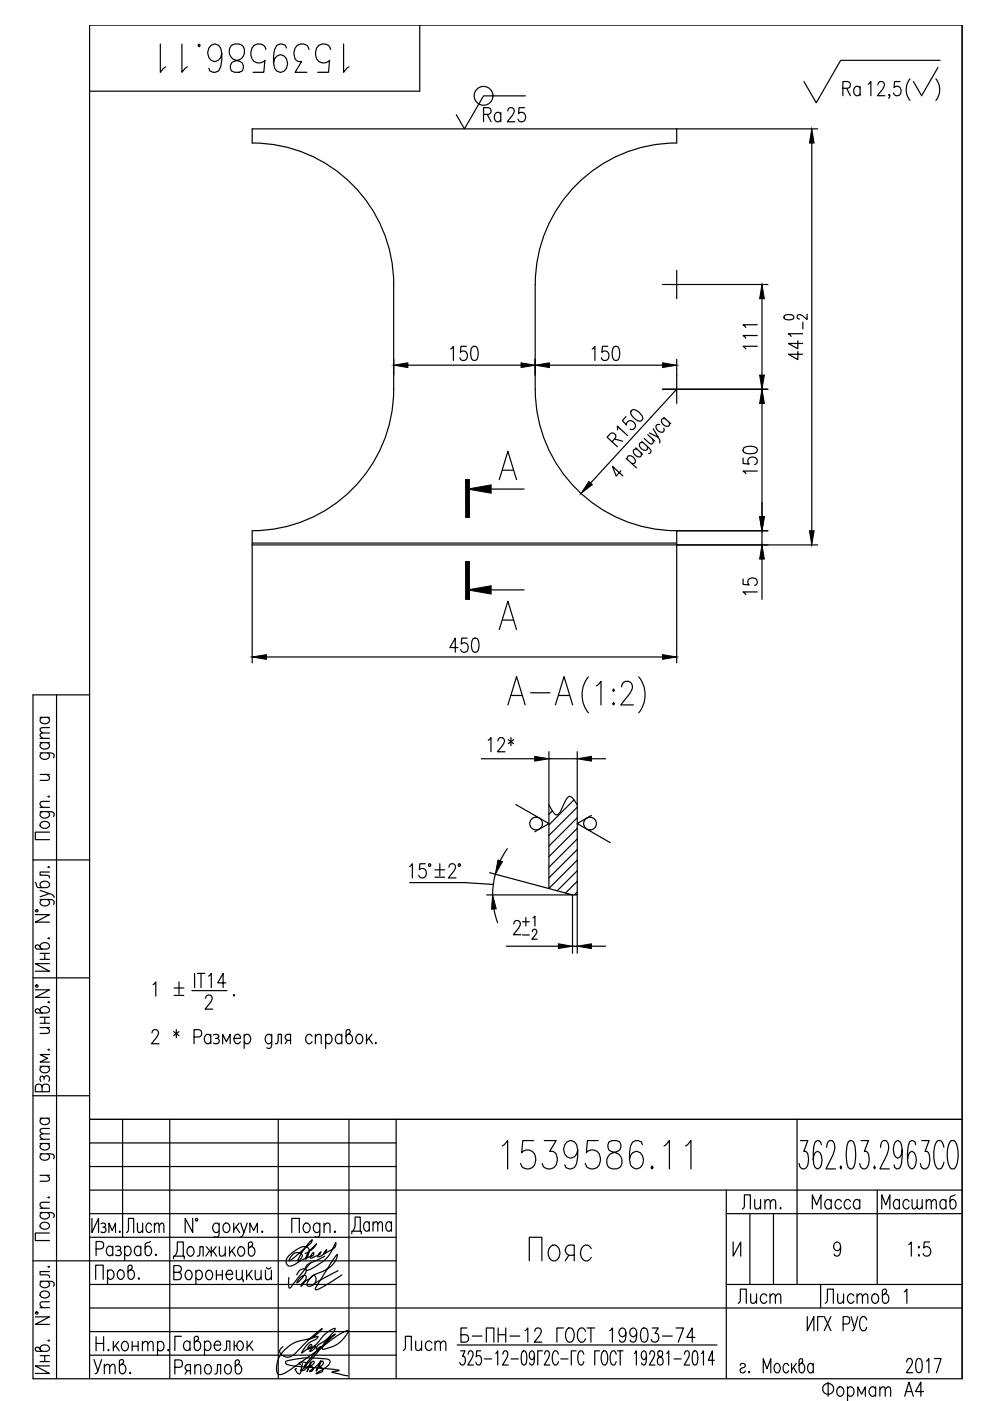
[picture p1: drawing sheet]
<svg xmlns="http://www.w3.org/2000/svg" width="210mm" height="297mm" viewBox="0 0 210 297" stroke-linecap="round" stroke-linejoin="round" font-family="sans-serif">
<defs><g id="words">
<g font-size="10.1">
<text x="32.8" y="16.6">1539586.11</text>
<text x="106.5" y="150.6">А-А</text>
<text x="105.1" y="249.1">1539586.11</text>
</g>
<text font-size="8.8" x="111.1" y="268.5">Пояс</text>
<text font-size="8.4" x="190.9" y="22.6">( )</text>
<text font-size="7.1" x="73.4" y="262.8">Дата</text>
<g font-size="6.6">
<text x="101.2" y="27.2">Ra</text>
<text x="161.6" y="101.6" transform="rotate(-90 161.6 101.6)">150</text>
<text x="161.6" y="127.4" transform="rotate(-90 161.6 127.4)">15</text>
<text x="155.2" y="277.6">Лист</text>
<text x="173.6" y="277.6">Листов</text>
</g>
<g font-size="6.2">
<text x="177.4" y="21.5">Ra</text>
<text x="94.2" y="77.6">150</text>
<text x="124.2" y="77.6">150</text>
<text x="94.2" y="139.3">450</text>
<text x="102.3" y="160.5">12*</text>
<text x="31.4" y="212.4">1 %%P .</text>
<text x="156.3" y="257.5">Лит.</text>
<text x="171.1" y="257.5">Масса</text>
<text x="185.6" y="257.5">Масштаб</text>
<text x="25.8" y="262.5">Лист</text>
<text x="191.6" y="267.4">1:5</text>
<text x="84.3" y="287.5">Лист</text>
<text x="18.7" y="292.5">Утв.</text>
<text x="36" y="292.5">Ряполов</text>
<text x="190.9" y="292.1">2017</text>
</g>
</g></defs>
<g fill="none" stroke="#000" stroke-width=".25">
<path d="M89 5.3v14h-70M186.1 18l.3-.6 .6-.1a.94 .94 0 0 1 .2 1.6l-1.2 1.4h1.6M199.3 12.8h-21.1l-5.1 9-2.6-4.5M111.2 22.8h-1.1l-.1 1.3a.87 .87 0 0 1 1-.2 .87 .87 0 0 1 .4 1.1 .82 .82 0 0 1-.6 .8 .82 .82 0 0 1-1-.6M111.4 20.3h-8.9l-4 7-1.8-3M143.5 27.3v3a30 30 0 0 0-30 30v22.2a30 30 0 0 0 30 30M172.1 30.3v82.2M173.4 27.3h-119.9v3a30 30 0 0 1 30 30v22.2a30 30 0 0 1-30 30v28M143.5 57.3v6M86.5 77.4h24M116.5 77.4h24M140.5 60.3h22.3"/>
<path d="M143.5 76.2v9.3M160.6 73.4h-3l.5 .6M160.6 71.1h-3l.5 .6M160.6 68.9h-3l.5 .5M161.6 63.3v16.2M166.3 66.9l.8-.2a.9 .9 0 0 1 1.2 .6 1.24 1.24 0 0 1-1.7 .4l-.4-.4zM169.2 74.5v1.7l-2-1.1h3M169.2 72.2v1.8l-2-1.2h3M170.2 70.8h-3l.5 .5M170.2 68.3v1.4M171.1 66.6v1.1l-1-.8-.7-.2-.4 .3v.3l.5 .3M106.5 99.7h2.3"/>
<path d="M129.8 93.7l.7-.8a.73 .73 0 0 0-.2-.9 .73 .73 0 0 0-.9-.1l-.7 .8 2.2 2M130.3 93.1l1.7 .4M130.9 91.1v-.8l2.2 2.1M131.7 99.8l-1.1 1.1-.8-2 2.3 2M132.7 88.3l-.7 .9 .8 .9a.87 .87 0 0 1 .6-.9 .87 .87 0 0 1 1.1 .4 .82 .82 0 0 1 .1 1.1 .82 .82 0 0 1-1 .3M132.7 97.2l2.3 2M133.1 97.5l-.1-.6a1.05 1.05 0 0 1 1.2-.1 1.05 1.05 0 0 1 .5 1l-.2 .4h-.6M134 87a1.47 1.47 0 0 1 1.7 .6l.6 1.1-.3 .5a1.46 1.46 0 0 1-1.7-.7l-.6-1zM134.8 95l1.4 1.3M135.1 95.3h-.6l-.2 .2a1.24 1.24 0 0 0 1.5 1.3l.2-.2-.1-.6M136.1 93.6l1.9 1.9v.4l-.4 .3M136.4 93.8l-.6 .1a1.04 1.04 0 0 0 0 1.1 1.04 1.04 0 0 0 1 .5l.5-.3-.1-.6"/>
<path d="M136.6 93l1.4 1.2 .5-.3-.1-.8M137.4 92.2l1.4 1.3M138.5 90.9l1.1 1.8-1.9-.9M139.6 92.7l.2 .5v.7M139.9 90h-.6a1.04 1.04 0 0 0 0 1.2 1.04 1.04 0 0 0 1 .4l.5-.2-.1-.6M140.5 82.5h22.3M140.7 88.5l1.5 1.3M141 88.8h-.5a1.02 1.02 0 0 0-.1 1 1.02 1.02 0 0 0 .9 .6l.4-.1 .2-.2v-.6M143.5 82.5l-18.3 19.9M161.6 85.5v24M53.5 115.5h119.9M53.5 115.1h90"/>
<path d="M104.1 103.7h7M105.9 101.7l1.8-6 1.8 6M143.5 112.5v28M143.5 112.5h19.3M161.6 112.5v3M161.6 118.5v8.6M56.5 139.3h84M104.1 125.1h7M105.9 133.5l1.8-6 1.8 6M106.5 131.5h2.3M8.5 159.6l2.7 .1 .3 .4-.2 .6M8.5 157.5h2"/>
<path d="M8.5 156.5h2M8.5 152.1h2M8.9 159.6l-.3 .3a.64 .64 0 0 0 .3 1 .99 .99 0 0 0 1.6-.8l-.4-.5M8.9 157.5a.67 .67 0 0 0-.4 .6 .67 .67 0 0 0 .4 .6 .91 .91 0 0 0 1.1 .1 .91 .91 0 0 0 .4-1.1l-.3-.2M8.9 152.1a.66 .66 0 0 0-.4 .6 .66 .66 0 0 0 .4 .6 .91 .91 0 0 0 1.1 .1 .91 .91 0 0 0 .4-1.1l-.3-.2M10.5 155.4l-1.9 .1-.1 .5 .6 .5M10.5 154.3l-1.9 .1-.1 .4 .6 .6M12 147.3v145M19 147.3h-12v145h197v-287h-185v287M116.4 159.4v29l6-6M122.4 159.4v11.3M126.5 145.4l.9-.9v5"/>
<path d="M130.1 146.1l.2 .3-.2 .2-.2-.2zM130.1 149l.2 .2-.2 .3-.2-.3zM131.8 145.6a1.22 1.22 0 0 1 .8-1.1h.7a1.29 1.29 0 0 1 .6 1.9l-.4 .7-1.9 2.4h2.7M135.4 143.5a6 6 0 0 1 0 7.6M8.5 172.1l2.7 .1 .3 .3-.2 .6M8.5 171.2h2M8.5 164.2h2M8.6 174.5a1.06 1.06 0 0 1 1.1-.3 1.06 1.06 0 0 1 .8 .9 1.05 1.05 0 0 1-1.1 .5 1.05 1.05 0 0 1-.9-.9zM8.9 172.1l-.3 .2a.64 .64 0 0 0 .3 1 .99 .99 0 0 0 1.6-.8l-.4-.4M9.9 164.2l.6 .6-.1 .5-1.9 .2M10.2 168.9l.2-.1 .1 .1-.1 .1zM10.5 176.4h-3v1.6h3"/>
<path d="M10.5 169.9l-1.9 .1-.1 .6 .6 .6M102 160.9h11.4M107.6 179.9l-1.5 2.6M109.4 170.6l7 4-3 1.7M116.4 170.7l.9 1.5a.75 .75 0 0 0 .7 .6 .75 .75 0 0 0 .8-.6l1.2-2.6a.79 .79 0 0 1 .7-.7 .79 .79 0 0 1 .8 .5l.9 1.3v19h-1v12.4M116.4 160.9h6M117.1 171.9l-.7 .8M121.7 169.6l-5.3 5.3M122.4 171.1l-6 6M122.4 173.4l-6 6M122.4 175.6l-6 6M122.4 177.9l-6 6"/>
<path d="M125.4 172.9l-3 1.7 7 4.1M125.4 160.9h3M7 182.3h12M7.5 193.9h3l-3 1.6h3M7.5 187.1l.4 1 2 .1a.65 .65 0 0 0 .6-.6 .65 .65 0 0 0-.4-.7 .91 .91 0 0 0-1.1 0 .91 .91 0 0 0-.4 1.1l.3 .2M7.6 192.9h.4v.4h-.4zM8.5 190.7l2.7 .1a.58 .58 0 0 1 .1 .9M8.5 188.8l2 .7-2 .6M8.9 190.7l-.1 .1a.59 .59 0 0 0-.2 .9 1.06 1.06 0 0 0 1.1 .4 1.06 1.06 0 0 0 .8-.9l-.4-.5M10.2 198.9l.2-.1 .1 .1-.1 .2zM10.2 183.9l.2-.2 .1 .2zM10.5 189.5l.6 .2 .4 .6"/>
<path d="M10.5 184.9h-2v.7l1.9 .1 .1 .4M86.9 187.1h11.7l6 .4M86.9 183.7l.5-.6v3M90.2 183.1h-1.2l-.1 1.3a.87 .87 0 0 1 1.1-.2 .87 .87 0 0 1 .4 1.1 .82 .82 0 0 1-.7 .8 .82 .82 0 0 1-.9-.5M92.2 184.4h2.1M92.2 186h2.1M93.2 183.1v2.6M95.2 183.9l.2-.6 .7-.2a.93 .93 0 0 1 .1 1.6l-1.1 1.4h1.6M103.8 185l17.6 4.7h-18.2M104.7 192.7l.8 2.9M105 185.3l-.4 1.9-.2 2.5M108.9 195.9l.3-.6 .7-.1a.94 .94 0 0 1 .1 1.6l-1.2 1.4h1.6"/>
<path d="M110.8 195.4h1.4M110.8 198.2h1.4M111.5 194.5v1.8M112.9 197.5l.3-.5h.3l.3 .4-.2 .7-.8 1h1.1M113 194.6l.4-.4v2.1M122.4 189.7v12.4M122.4 180.1l-6 6M122.4 184.6l-4.3 4.3M122.4 186.9l-2.5 2.4M122.4 189.1l-.6 .6M7 207.3h12M7.5 209.9h3l-3 1.6h3"/>
<path d="M7.6 208.9h.4v.3h-.4zM8.5 214.3a1 1 0 0 1 1-.9 1 1 0 0 1 1 .9l-.6 .5h-2.1l-.3-.4v-.3l.4-.2 .3 .1 .7 .8M8.5 217.9h2M8.5 215.7h2M8.5 216.9h2M8.5 200.8a1 1 0 0 1 1-1 1 1 0 0 1 1 1l-.6 .4h-2.1l-.3-.3v-.4l.4-.2 .3 .1 .7 .8M8.5 202.1h2M8.5 203.4h2M9.5 202.1v1.3M9.5 215.7v1.2M9.9 217.9l.6 .5-.1 .6-1.9 .1M10.2 212.5l.2-.1 .1 .1-.1 .1z"/>
<path d="M10.5 204.3h-3l3 1.6h-3M32.2 219l.3-.6 .6-.1a.93 .93 0 0 1 .2 1.6l-1.2 1.4h1.6M36.8 218.7l1.2 .9M37.4 218.3v1.7M38 218.7l-1.2 .9M41.1 219.9h1.1a.81 .81 0 0 0 .6-.8 .81 .81 0 0 0-.6-.8h-1.1v3M44.7 219.7l-.2-.3a.8 .8 0 0 0-1 .1 .8 .8 0 0 0-.2 .9l.1 .5 .5 .4h.3l.5-.4M44.7 219.3v2M45.3 219.4a.72 .72 0 0 1 1.1 .3l-.3 .5h-.4M51.8 219.7l.4-.4a1 1 0 0 1 1 1 1 1 0 0 1-1 1l-.4-.4M51.8 219.3v3M57.6 219.7l-.5-.4a1 1 0 0 0-.9 1 1 1 0 0 0 .9 1l.5-.4"/>
<path d="M57.6 219.3l-.1 2.7-.4 .3-.5-.1M66.2 219.7l-.5-.4a1 1 0 0 0-.9 1 1 1 0 0 0 .9 1l.5-.4M66.9 219.9l.5-.6 .6 .1 .1 1.9M66.9 219.3v2M69 219.7a.66 .66 0 0 1 .7-.4 .66 .66 0 0 1 .6 .4 1 1 0 0 1-.8 1.6l-.5-.4M69 219.3v3M72.5 219.7l-.3-.3a.8 .8 0 0 0-.9 .1 .8 .8 0 0 0-.2 .9l.1 .5 .5 .4h.3l.5-.4M72.5 219.3v2M73.8 219.3a1 1 0 0 1 1 1 1 1 0 0 1-1 1l-.4-.6v-2.1l.3-.3h.4l.2 .4-.1 .3-.8 .7M75.8 219.4l.2-.1a1 1 0 0 1 .9 1 1 1 0 0 1-.9 1 1.17 1.17 0 0 1-.2-1.9zM77.7 219.3v2M78.9 219.3l-1.2 1.4"/>
<path d="M107.4 200.6h11M121.4 200.6h1M125.4 200.6h3M7 232.3h12M8.5 226.1h2M8.5 237.1h2M8.9 237.1a.67 .67 0 0 0-.4 .6 .67 .67 0 0 0 .4 .6 .91 .91 0 0 0 1.1 .1 .91 .91 0 0 0 .4-1.1l-.3-.2M8.9 230.4a.73 .73 0 0 0-.7-.6 .73 .73 0 0 0-.7 .6v1.1h3v-1.1a.81 .81 0 0 0-.8-.6 .81 .81 0 0 0-.8 .6v1.1M8.9 226.1l-.4 .4a1 1 0 0 0 1 1 1 1 0 0 0 1-1l-.4-.4M9.3 228.5a.59 .59 0 0 1 .6-.5 .59 .59 0 0 1 .6 .5l-.1 .8M9.3 228.8l-.1-.5-.3-.2a.72 .72 0 0 0-.3 1.2M10.2 222.5h.3l-.1 .2z"/>
<path d="M10.5 239.3l-1.9 .1-.1 .4 .6 .6M10.5 223.6h-2l1.6 .8-1.6 .8h2M19 237.3h185M26 237.3v25M36 237.3v55M46.1 220.2a.59 .59 0 0 1 .4 .5 .59 .59 0 0 1-.4 .6l-.8-.2M47.2 221.3v-2l.8 1.6 .8-1.6v2M49.6 220.2h1.4a.67 .67 0 0 0-.4-.9 .67 .67 0 0 0-.9 .4 1 1 0 0 0 .8 1.6l.5-.4M58.4 221.3l.5-.2 .1-1.8h.7v2M59 237.3v55M60.9 220.6l-.4 .7M61.6 220.6l-.9-.2a.67 .67 0 0 1 .2-1.1h.7v2"/>
<path d="M74 237.3v55M78.2 220.2l.8 1.1M79.7 221l.1 .1-.1 .2-.2-.2zM84 237.3v55M169 237.3v35M8.5 257.1l2.7 .1a.58 .58 0 0 1 .1 .9M8.5 244.6l2.7 .1a.58 .58 0 0 1 .1 1M8.5 256.2h2M8.5 249.2h2M8.5 242.5h2M8.5 241.5h2M8.6 259.5a1.06 1.06 0 0 1 1.1-.3 1.06 1.06 0 0 1 .8 .9 1.05 1.05 0 0 1-1.1 .5 1.05 1.05 0 0 1-.9-.9z"/>
<path d="M8.9 257.1l-.1 .1a.59 .59 0 0 0-.2 .9 1.06 1.06 0 0 0 1.1 .3 1.06 1.06 0 0 0 .8-.9l-.4-.4M8.9 244.6l-.1 .1a.59 .59 0 0 0-.2 1 1.06 1.06 0 0 0 1.1 .3 1.06 1.06 0 0 0 .8-.9l-.4-.5M8.9 242.5a.67 .67 0 0 0-.4 .6 .67 .67 0 0 0 .4 .6 .91 .91 0 0 0 1.1 0 .91 .91 0 0 0 .4-1l-.3-.2M9.9 249.2l.6 .6-.1 .5-1.9 .2M10.2 253.9l.2-.1 .1 .1-.1 .1zM10.5 254.9l-1.9 .1-.1 .6 .6 .6M10.5 240.4l-1.9 .1-.1 .5 .6 .5M19 252.3h185M19 257.3h65M19 242.3h65M19 247.3h65M19.5 258.3v3l1.4-3v3"/>
<path d="M21.4 259.5a.6 .6 0 0 1 1 .3l-.3 .4h-.3M40.9 258.3v3l-1.6-3v3M41.5 258.4h.3v.4h-.3zM46.5 259.8l-.1-.2a.58 .58 0 0 0-1-.1 1.06 1.06 0 0 0-.3 1.1 1.06 1.06 0 0 0 .9 .7l.5-.4M46.5 259.3l-.1 2.7a.58 .58 0 0 1-1 .2M47.6 259.5a.8 .8 0 0 1 .9 .1 .8 .8 0 0 1 .2 .9 .8 .8 0 0 1-.9 .8 1.18 1.18 0 0 1-.2-1.8zM49.6 259.3v2M50.7 259.3l-1.1 1.4M51 259.3l.7 2 .7-2M64.6 259.5l.2-.2a1 1 0 0 1 1 1 1 1 0 0 1-1 1 1.17 1.17 0 0 1-.2-1.8zM67.8 259.8l-.4-.5a1 1 0 0 0-1 1 1 1 0 0 0 1 1l.4-.4M67.8 259.3l-.1 2.7-.3 .3-.6-.1"/>
<path d="M68.7 259.9l.6-.6 .6 .2 .1 1.8M68.7 259.3v2M154 257.3h50M154 252.3v40M159 257.3v15M164 257.3v15M169.7 241.8h1.6l-.9 2.3h.4a3.1 3.1 0 0 1 .2 3.4l-.4 .3h-.5l-.4-.3-.3-.8M174.1 242.7l-.1-.6-.4-.3-.8 .3a10.4 10.4 0 0 0-.2 4.9l.2 .5 .6 .3a2.29 2.29 0 0 0 .7-2.8l-.2-.6-.6-.3-.5 .3-.2 .6-.2 .8M175.3 243.3a1.63 1.63 0 0 1 .6-1.5h.5a1.95 1.95 0 0 1 .4 2.3l-1.7 3.7h2M178.3 247.3l.1 .2-.1 .3-.2-.3zM179.8 242.1l.5-.3h.3l.4 .3a8.5 8.5 0 0 1 0 5.4l-.4 .3-.8-.3a8.7 8.7 0 0 1 0-5.4zM182.6 241.8h1.5l-.8 2.3h.4a3.1 3.1 0 0 1 .1 3.4l-.4 .3h-.4l-.4-.3-.3-.8"/>
<path d="M185.4 247.3l.2 .2-.2 .3-.1-.3zM186 252.3v20M186.7 243.3a1.71 1.71 0 0 1 .6-1.5h.5a1.92 1.92 0 0 1 .5 2.3l-1.7 3.7h2M191.3 243.8l-.2 .9-.3 .6-.5 .2a2.29 2.29 0 0 1-.7-2.8l.2-.6 .5-.3 .5 .3a7.8 7.8 0 0 1 0 5.4l-.7 .3-.4-.3-.1-.5M194.1 242.7l-.1-.6-.4-.3h-.3l-.5 .3a10 10 0 0 0-.2 4.9l.2 .5 .6 .3a2.31 2.31 0 0 0 .7-2.8l-.3-.6-.5-.3-.5 .3-.2 .6-.2 .8M195.4 241.8h1.6l-.9 2.3h.5a3.1 3.1 0 0 1 .1 3.4l-.4 .3h-.5l-.4-.3-.3-.8M200.1 243.3l-.1-.6a1.01 1.01 0 0 0-1.1-.9 5.4 5.4 0 0 0 0 6 1.23 1.23 0 0 0 1.2-1.4M201.7 241.8a1.23 1.23 0 0 1 1.3 1.5 5.2 5.2 0 0 1-.7 4.5 1.24 1.24 0 0 1-1.3-1.4 5.1 5.1 0 0 1 .7-4.6zM7 267.3h77M7.5 279.2h3l-3 1.6h3M7.6 278.2h.4v.3h-.4zM8.5 271.6l2.7 .2a.58 .58 0 0 1 .1 .9"/>
<path d="M8.5 277.2h2M8.6 274.1a1.06 1.06 0 0 1 1.1-.4 1.06 1.06 0 0 1 .8 .9 1.05 1.05 0 0 1-1.1 .6 1.05 1.05 0 0 1-.9-.9zM8.9 271.6l-.1 .2a.59 .59 0 0 0-.2 .9 1.06 1.06 0 0 0 1.1 .3 1.06 1.06 0 0 0 .8-.9l-.4-.5M10.2 268.6l.2-.1 .1 .1-.1 .1zM10.5 261.4h-3v1.6h3M10.5 276l-1.9 .1-.1 .6 .6 .5M10.5 269.6h-2v.7l1.9 .1 .1 .5M19 277.3h185M19 262.3h65M19 272.3h65M20.3 271.2v-3h1.6v3M20.4 264.8h1a.81 .81 0 0 0 .6-.8 .81 .81 0 0 0-.6-.8h-1v3"/>
<path d="M22.1 260.2a.61 .61 0 0 1 .4 .5 .61 .61 0 0 1-.4 .6l-.7-.1M22.8 269.7a.67 .67 0 0 1 .6-.5 .67 .67 0 0 1 .7 .5 1.01 1.01 0 0 1-.8 1.5l-.5-.4M22.8 269.2v3M23.1 261.3v-2l.7 1.6 .7-1.6v2M23.9 264.7a.66 .66 0 0 0-.6-.5 .66 .66 0 0 0-.6 .5 .91 .91 0 0 0-.1 1.1 .91 .91 0 0 0 1.1 .3l.2-.3M23.9 264.2v2M24.5 264.4a.71 .71 0 0 1 1.1 .3l-.1 .2-.6 .2M25.2 269.4a.64 .64 0 0 1 1 .3 1.01 1.01 0 0 1-.8 1.5 1.19 1.19 0 0 1-.2-1.8zM25.3 265.1a.59 .59 0 0 1 .4 .5 .59 .59 0 0 1-.4 .6l-.8-.1M26.4 264.7l.5-.5a1 1 0 0 1 .9 1 1 1 0 0 1-.9 1l-.5-.4M26.4 264.2v3M27.6 269.2a1 1 0 0 1 .9 1 1 1 0 0 1-.9 1l-.5-.5v-2.2l.4-.3h.3l.3 .5-.2 .3-.8 .7"/>
<path d="M29.4 271v.2l-.1-.1zM29.9 264.7l-.5-.5a1 1 0 0 0-.9 1 1 1 0 0 0 .9 1l.5-.4M29.9 264.2v2M31.9 263.2l-1 .4-.1 2a.65 .65 0 0 0 .5 .6 .65 .65 0 0 0 .7-.4 1.01 1.01 0 0 0-.8-1.6l-.4 .5M33.1 265.9l.1 .2-.1 .1zM36.8 266.9v-.6h2.3v.6M36.9 269.8h1a.81 .81 0 0 1 .6 .7 .81 .81 0 0 1-.6 .8h-1v-3h1a.73 .73 0 0 1 .6 .7 .73 .73 0 0 1-.6 .8M37 266.3a3.1 3.1 0 0 0 .6-3h1.3v3M39.6 269.5a.8 .8 0 0 1 .9 .1 .8 .8 0 0 1 .2 .9 .8 .8 0 0 1-.9 .8 1.18 1.18 0 0 1-.2-1.8zM40 264.5a.64 .64 0 0 1 1 .2 1.01 1.01 0 0 1-.8 1.6 1.18 1.18 0 0 1-.2-1.8zM41.5 269.8a.66 .66 0 0 1 .7-.5 .66 .66 0 0 1 .6 .5 .99 .99 0 0 1-.8 1.5l-.5-.4M41.5 269.3v3"/>
<path d="M41.8 266.3l.5-.1 .1-1.9h.7v2M43.8 264.3l1 1.3 1-1.3M43.9 269.5l.3-.2a1 1 0 0 1 .9 1 1 1 0 0 1-.9 1 1.17 1.17 0 0 1-.3-1.8zM44.4 265.2l-.8 1.1M44.8 264.3v2M45.1 265.2l.8 1.1M45.9 270.3h1.2M45.9 269.3v2M46.5 264.3l.1 1.9 .6 .1 .6-.5M47.1 269.3v2M47.8 264.3v2M47.9 270.2h1.4a.67 .67 0 0 0-.4-.8 .67 .67 0 0 0-.9 .4 .99 .99 0 0 0 .9 1.5l.4-.4"/>
<path d="M48.7 264.3v2M49.1 265.2l.8 1.1M49.8 264.3l-1.1 1.5M50 260.2l.8 1.1M50.1 269.3l.1 1.9 .6 .1 .6-.6M50.7 264.5a.64 .64 0 0 1 1.1 .2 1.01 1.01 0 0 1-.8 1.6 1.18 1.18 0 0 1-.3-1.8zM51.4 269.3v2h.2v.5M51.7 261.3l-.4 .9-.4 .1M52.3 269.3v2M52.7 270.2l.8 1.1M53 261.3v-2l.8 1.6 .8-1.6v2M53.1 264.3a1 1 0 0 1 1 1 1 1 0 0 1-1 1l-.4-.5v-2.2l.3-.3h.4l.2 .5-.1 .2-.8 .7"/>
<path d="M53.4 269.3l-1.1 1.4M54.1 269.3l.1 1.9 .6 .1 .6-.6M55.4 269.3v2M55.6 261l.1 .2-.1 .1-.1-.1zM56.3 269.3l.1 1.9 .6 .1 .5-.6M56.5 268.7a.5 .5 0 0 0 .5 .3 .5 .5 0 0 0 .4-.3M57.5 269.3v2M61.9 261.3v-3h1.6v3M62.1 265.9a1.22 1.22 0 0 1 2 .4l-.2 .5a.69 .69 0 0 1-.7 .6 10.5 10.5 0 0 1 3-4.5l-.4 .8-3.6 3-.9 .6 .2-.5zM62.9 270.3a1.5 1.5 0 0 1 2-1.1 4.3 4.3 0 0 1-1.9 2.8 1.97 1.97 0 0 1 1.8-1.5h.1a2.8 2.8 0 0 1-1.1 2.2l.5-.8 1.2-.7 .9-.8a.97 .97 0 0 1 .3 1.7 1.02 1.02 0 0 1-1.7 .3 3.5 3.5 0 0 1 2.2-2.4 5.7 5.7 0 0 0 4.3-3.7v-.3l-1.4 2-3.1 4.9-.2 .4 .2 .2a11.1 11.1 0 0 0 4-2.2l1.5-1M64.7 265.8a4.6 4.6 0 0 0 2.4-2.1l-.2 .2a5.1 5.1 0 0 0-2.1 3.1 2.33 2.33 0 0 0 .7-2l-.1-.3a1.51 1.51 0 0 0-2 0l-1 .6a3 3 0 0 0-1.8 2.3 .94 .94 0 0 0 .6 .8 .94 .94 0 0 0 1-.2l2.1-1.2 2-.8 .2-.2v-.4l-.4 .3-.3 .6a.2 .2 0 0 0 .1 .3 .2 .2 0 0 0 .2-.1l1.5-.6 .5-.7-.7 .8a.25 .25 0 0 0 .1 .3 .25 .25 0 0 0 .3-.1l1.1-.7 .3-.7-.5 .8 1.5-.8a1.4 1.4 0 0 0 1-1.6l-.1 .1a8.9 8.9 0 0 1-6.2 5.8l-.1-.2a1.44 1.44 0 0 1 1.3-1.4l2.7-1.4M65.9 267.6l-4.5 5.5-.2-.8v-1.4"/>
<path d="M71 261l.1 .2-.1 .1-.1-.1zM71.7 269.4l-5.1 2.8M154 272.3h50M155.4 263.3v3l1.6-3v3M171.2 279.1v3l1.4-3v3M174.6 279.1h-1.2v3M174.8 279.1l1.4 3M176.2 279.1l-1.4 3M178.2 264.3a.81 .81 0 0 1-.8 .9 .96 .96 0 0 1-.6-1 .96 .96 0 0 1 .7-.9l.4 .2a2.56 2.56 0 0 1 0 2.7l-.6 .1-.3-.1-.1-.3M180.5 279.1l.7 2.5M181.9 279.1l-.8 2.8-.4 .2M183.8 279.9a.7 .7 0 0 0-.7-.8 .7 .7 0 0 0-.7 .8 2.01 2.01 0 0 0 .5 2.2 .76 .76 0 0 0 .9-.7"/>
<path d="M191.7 273.9l.6-.6v3M8.5 286.1a1 1 0 0 1 1-1 1 1 0 0 1 1 1l-.6 .4h-2.1l-.3-.3v-.4l.4-.2 .3 .1 .7 .8M8.5 287.4h2M8.5 288.7h2M9.5 287.4v1.3M10.2 284.2l.2-.1 .1 .1-.1 .1zM10.5 289.6h-3l3 1.6h-3M19 282.3h65M19 287.3h65M20.4 283.4v3M20.4 284.8h1.6M22 283.4v3"/>
<path d="M24 284.4v2M24.5 285.3l.8 1.1M25.2 284.4l-1.2 1.4M26.1 284.6l.2-.2a1 1 0 0 1 .9 1 1 1 0 0 1-.9 1 1.17 1.17 0 0 1-.2-1.8zM28 284.4v2M29.3 284.4v2M30.2 285l.6-.6 .4 .2 .1 1.8M30.2 284.4v2M31.3 285l.6-.6 .5 .2 .1 1.8M33.4 284.8a.66 .66 0 0 1 .6-.4 .66 .66 0 0 1 .7 .4 .99 .99 0 0 1-.8 1.6l-.5-.4M33.4 284.4v3M38.4 283.3h-1.3v3"/>
<path d="M40.3 284.8a.67 .67 0 0 0-.6-.5 .67 .67 0 0 0-.7 .5 1.01 1.01 0 0 0 .8 1.5l.5-.4M40.3 284.3v2M41.6 284.3a1 1 0 0 1 1 1 1 1 0 0 1-1 1l-.4-.5v-2.2l.3-.3h.4l.2 .5-.1 .2-.8 .8M43.4 284.8a.67 .67 0 0 1 .6-.5 .67 .67 0 0 1 .6 .5 1.01 1.01 0 0 1-.8 1.5l-.4-.4M43.4 284.3v3M45.4 285.2h1.4a.67 .67 0 0 0-.4-.8 .67 .67 0 0 0-.9 .4 1.01 1.01 0 0 0 .8 1.5l.5-.4M47.5 286.3l.4-.1 .1-1.9h.7v2M49.6 285.3h.6a.88 .88 0 0 1 .8-1 1.07 1.07 0 0 1 .6 1.1 1.07 1.07 0 0 1-.8 .9 1.01 1.01 0 0 1-.6-1M49.6 284.3v2M52.4 284.3v2M52.8 285.2l.8 1.1M53.5 284.3l-1.1 1.5"/>
<path d="M63.7 289.3l-.3-.2a.97 .97 0 0 1 1.6 .2l-.5 .8-.8 .4 .1 .1a2.78 2.78 0 0 0 2.1-1.6v-.2l-.8 2 .2-.7a2.16 2.16 0 0 1 1.1-1.5l.2 .1a.87 .87 0 0 1-.8 .9 .61 .61 0 0 1 .6 .7 .61 .61 0 0 1-.8 .5v-.1a7 7 0 0 0 2.4-2.2l-1 2.2 1.1-2a.34 .34 0 0 1 .5 .1 .34 .34 0 0 1-.1 .5l-.5 .3-.5 .1 .8 .4a.53 .53 0 0 1 .1 .7 .53 .53 0 0 1-.6 .2l-.8 .3 2.4-1.6 .4-.6a.67 .67 0 0 0 0-.8 .67 .67 0 0 0-.7-.2 19.3 19.3 0 0 0-8.5 .6 .51 .51 0 0 0 .5 .7l1.4 .3 9.2 .8 .2 .1-1.5 .3 3.3 .8M64.1 289.1l-.3 1.5a.52 .52 0 0 1-.3 .7l-.4-.2-.5-.7 .3-.2M65.6 283.9l1.8-.5-.3 .5a5.7 5.7 0 0 0-3.1 2.9l1.8-1.2a.3 .3 0 0 0 .3-.3 .3 .3 0 0 0-.3-.3 .3 .3 0 0 0-.3 .3 .4 .4 0 0 0-.1 .7l1.5-.6a1.35 1.35 0 0 1-1.2 1.1l1.5-1.7a7.2 7.2 0 0 1 3.8-3.2l.1 .2a9.2 9.2 0 0 1-3.7 3.5l-.3 .8 .9-.6-2.7 3.1-.8 1.1 1.3-1.3 2.1-2.3a8.2 8.2 0 0 1 3.1-3.2 10.5 10.5 0 0 0-2.7 3l.1 .1a6.1 6.1 0 0 0 5.4-3.9 10.7 10.7 0 0 0-4.1 2.4l-7.2 5.2-2.5 1.6a.9 .9 0 0 1-1 0 .9 .9 0 0 1-.4-1 6.8 6.8 0 0 1 6.6-6.4 6.1 6.1 0 0 0 3.1-2.2h-.1a47 47 0 0 0-6 5.6 1.75 1.75 0 0 1-2.9-.9l.7-.9M96.9 285.2h55.1M97.6 286.4h1l-.5 1.1h.2a1.24 1.24 0 0 1-.1 1.9 .57 .57 0 0 1-.7-.6M99 281.6h-1.3v3h1.1a.82 .82 0 0 0 .6-.8 .82 .82 0 0 0-.6-.8h-1.1M99.3 287.1l.1-.4 .2-.3h.4l.2 .3a1.39 1.39 0 0 1-.2 1.3l-.8 1.4h1.2M100.1 283.3h2.1M101.9 286.4h-.8l-.1 1.3a.53 .53 0 0 1 .8-.2 1.33 1.33 0 0 1-.2 1.9 .57 .57 0 0 1-.7-.6M102.7 288.1h1.5M103.1 284.6v-3h1.6v3M105.1 287l.4-.6v3"/>
<path d="M105.6 281.6v3M105.6 283h1.6M106.6 287.1v-.1a.58 .58 0 0 1 .7-.6l.3 .3a1.36 1.36 0 0 1-.2 1.3l-.8 1.4h1.2M107.2 281.6v3M108.1 283.3h2.1M108.4 288.1h1.5M110.8 286.6l.4-.2a1.67 1.67 0 0 1 .5 1.7l-.3 1.2-.4 .1a1.67 1.67 0 0 1-.5-1.7zM111.3 282.1l.6-.5v3M113.3 287.4l-.1 .4-.4 .5a1.02 1.02 0 0 1-.6-1 1.02 1.02 0 0 1 .6-.9l.3 .2a3.3 3.3 0 0 1 0 2.7l-.5 .1-.2-.1-.1-.3M113.4 282.3l.2-.6 .7-.1a.94 .94 0 0 1 .1 1.5l-1.1 1.5h1.6M115 286.4h-1v3M115.5 287.1v-.1a.56 .56 0 0 1 .7-.6l.2 .3a1.39 1.39 0 0 1-.2 1.3l-.8 1.4h1.2"/>
<path d="M118.4 287.1a.61 .61 0 0 0-.6-.7 .61 .61 0 0 0-.6 .7v1.6a.6 .6 0 0 0 .3 .6 .6 .6 0 0 0 .6 0l.3-.6M118.9 288.1h1.5M119.5 281.6h-1.4v3M120.4 281.7l.2-.1a1.33 1.33 0 0 1 1.1 1.8 .93 .93 0 0 1-.3 1 .93 .93 0 0 1-1 0 2.13 2.13 0 0 1 0-2.7zM122.2 286.4h-1.1v3M123.8 287.1l-.1-.3a.59 .59 0 0 0-.7-.4 2.38 2.38 0 0 0 0 3 .69 .69 0 0 0 .8-.7M124.1 282.3a.81 .81 0 0 0-.8-.8 .81 .81 0 0 0-.8 .8 1.89 1.89 0 0 0 .6 2.3 .87 .87 0 0 0 1-.8M124.5 281.6h1.6M125.3 281.6v3M127.1 286.4h-1v3M127.8 286.6l.2-.2a.69 .69 0 0 1 .8 .7v1.6a.6 .6 0 0 1-.3 .6 .6 .6 0 0 1-.7 0l-.3-1v-.8zM129.3 282.1l.5-.5v3"/>
<path d="M130.6 287.1v-.3a.59 .59 0 0 0-.7-.4 2.38 2.38 0 0 0 0 3 .69 .69 0 0 0 .7-.7M130.9 286.4h1.2M131.5 286.4v3M132.7 282.6a.81 .81 0 0 1-.8 .8 .96 .96 0 0 1-.7-1 .96 .96 0 0 1 .8-.8l.4 .1a2.56 2.56 0 0 1 0 2.7l-.6 .2-.3-.2-.2-.3M134.5 287l.4-.6v3M135 282.6a.81 .81 0 0 1-.8 .8 .96 .96 0 0 1-.7-1 .96 .96 0 0 1 .8-.8l.4 .1a2.56 2.56 0 0 1 0 2.7l-.6 .2-.4-.2-.1-.3M136.1 281.7l.6-.1a1.46 1.46 0 0 1 .7 1.7l-.3 1.1-.6 .2a1.46 1.46 0 0 1-.7-1.8zM137.1 287.4l-.3 .7-.2 .2a1.02 1.02 0 0 1-.6-1 1.02 1.02 0 0 1 .6-.9 1.39 1.39 0 0 1 .5 1.7l-.3 1.2-.4 .1-.3-.1-.1-.3M137.8 287.1v-.1a.58 .58 0 0 1 .6-.6l.3 .3a1.32 1.32 0 0 1-.2 1.3l-.8 1.4h1.2M138.3 281.6h1.3l-.7 1.1h.3a.95 .95 0 0 1 .4 1.4 .95 .95 0 0 1-1.4 .2l-.1-.3M139.6 286.6a.85 .85 0 0 0 .7 1.2 .89 .89 0 0 1 .3 1 .89 .89 0 0 1-.8 .6 1.03 1.03 0 0 1-.4-1.1 1.03 1.03 0 0 1 .8-.8 .61 .61 0 0 0 .2-.8 .61 .61 0 0 0-.8-.1zM140.5 283.3h2"/>
<path d="M141.4 287l.4-.6v3M142.9 288.1h1.5M143.3 281.6h1.6l-1.1 3M145.1 287.1l.1-.4 .3-.3h.3l.3 .3a1.39 1.39 0 0 1-.2 1.3l-.9 1.4h1.2M147 286.6l.4-.2a1.65 1.65 0 0 1 .6 1.7l-.3 1.2-.4 .1a1.67 1.67 0 0 1-.5-1.7zM147.3 283.6h-1.7l1.2-2v3M148.7 287l.5-.6v3M151.5 288.4h-1.3l.8-2v3M156.9 289.5a.56 .56 0 0 1 .6-.5 .56 .56 0 0 1 .5 .5 1.17 1.17 0 0 1-1 .7 .55 .55 0 0 0 0 .7 .55 .55 0 0 0 .6 .2l.3-.2 .1-.3M158.8 290.8v.3zM161.8 291.1v-3l.8 2.1 .8-2.1v3M164.4 289.2l.2-.1a1.06 1.06 0 0 1 .9 .7 1.06 1.06 0 0 1-.4 1.1l-.5 .2a1.28 1.28 0 0 1-.2-1.9z"/>
<path d="M167.2 289.5l-.4-.4a1.05 1.05 0 0 0-.8 .7 1.05 1.05 0 0 0 .3 1.1l.5 .2 .4-.5M167.8 289.1v2M168.2 289.9l.7 1.2M168.8 289.1l-1 1.4M169.8 289.1a1.05 1.05 0 0 1 .9 .7 1.05 1.05 0 0 1-.4 1.1l-.2 .2a.59 .59 0 0 1-.7-.6v-2.1l.3-.3 .4 .1a.74 .74 0 0 1-.5 1l-.2 .3M172.4 289.5l-.4-.4a1.02 1.02 0 0 0-.6 1.7l.3 .3h.3l.4-.5M172.4 289.1v2M175.6 293v3M177.8 294.2l.2-.2a1 1 0 0 1 .9 1 1 1 0 0 1-.9 1 1.17 1.17 0 0 1-.2-1.8zM178.8 280.7h.9a.85 .85 0 0 0 .5-.8 .85 .85 0 0 0-.5-.8h-.9v3M179.7 294.5l.2-.3a.8 .8 0 0 1 1 .1 .8 .8 0 0 1 .2 .9 .8 .8 0 0 1-.9 .8l-.5-.4M179.7 294v3"/>
<path d="M181.9 296v-2l.8 1.6 .8-1.6v2M185.6 294.5l-.4-.5a1 1 0 0 0-.9 1 1 1 0 0 0 .9 1l.4-.4M185.6 294v2M186.6 294.6l.5-.6 .5 .2 .1 1.8M186.6 294v2M187.7 294.6l.6-.6 .4 .2 .1 1.8M191.8 296l.9-3 .9 3M192.2 295h1.1M195.8 295h-1.7l1.1-2v3"/>
<circle cx="102.5" cy="20.3" r="2"/>
<circle cx="113.7" cy="174.6" r="1.35"/>
<circle cx="125.1" cy="174.6" r="1.35"/>
<circle cx="91" cy="183.4" r=".26"/>
<circle cx="97.3" cy="183.4" r=".26"/>
<circle cx="175.6" cy="294.5" r="1.17"/>
</g>
<g fill="#000" stroke="#000" stroke-width=".21">
<path d="M172.1 27.3l.5 3h-1zM83.5 77.4l3-.5v1zM110.5 76.9l3 .5-3 .5zM113.5 77.4l3-.5v1zM140.5 76.9l3 .5-3 .5zM161.1 79.5h1l-.5 3zM161.6 60.3l.5 3h-1zM161.6 82.5l.5 3h-1zM99.1 103.7l5-.9v1.8zM124.9 102.1l.7 .7-2.4 1.8zM161.1 109.5h1l-.5 3zM161.6 115.5l.5 3h-1z"/>
<path d="M171.6 112.5h1l-.5 3zM53.5 139.3l3-.5v1zM99.1 125.1l5-.9v1.7zM140.5 138.8l3 .5-3 .5zM113.4 160.4l3 .5-3 .5zM122.4 160.9l3-.5v1zM104.4 189.7l.8 3-1 .1zM105.6 182.4l.9 .3-1.5 2.7zM118.4 200.1l3 .5-3 .5zM122.4 200.6l3-.5v1z"/>
<path d="M98.7 101.7l.8 8v-8zM98.7 101.7l.8 8h-.8z"/>
<path d="M98.7 119.1l.8 8v-8zM98.7 119.1l.8 8h-.8z"/>
</g>
<use href="#words"/>
</svg>
